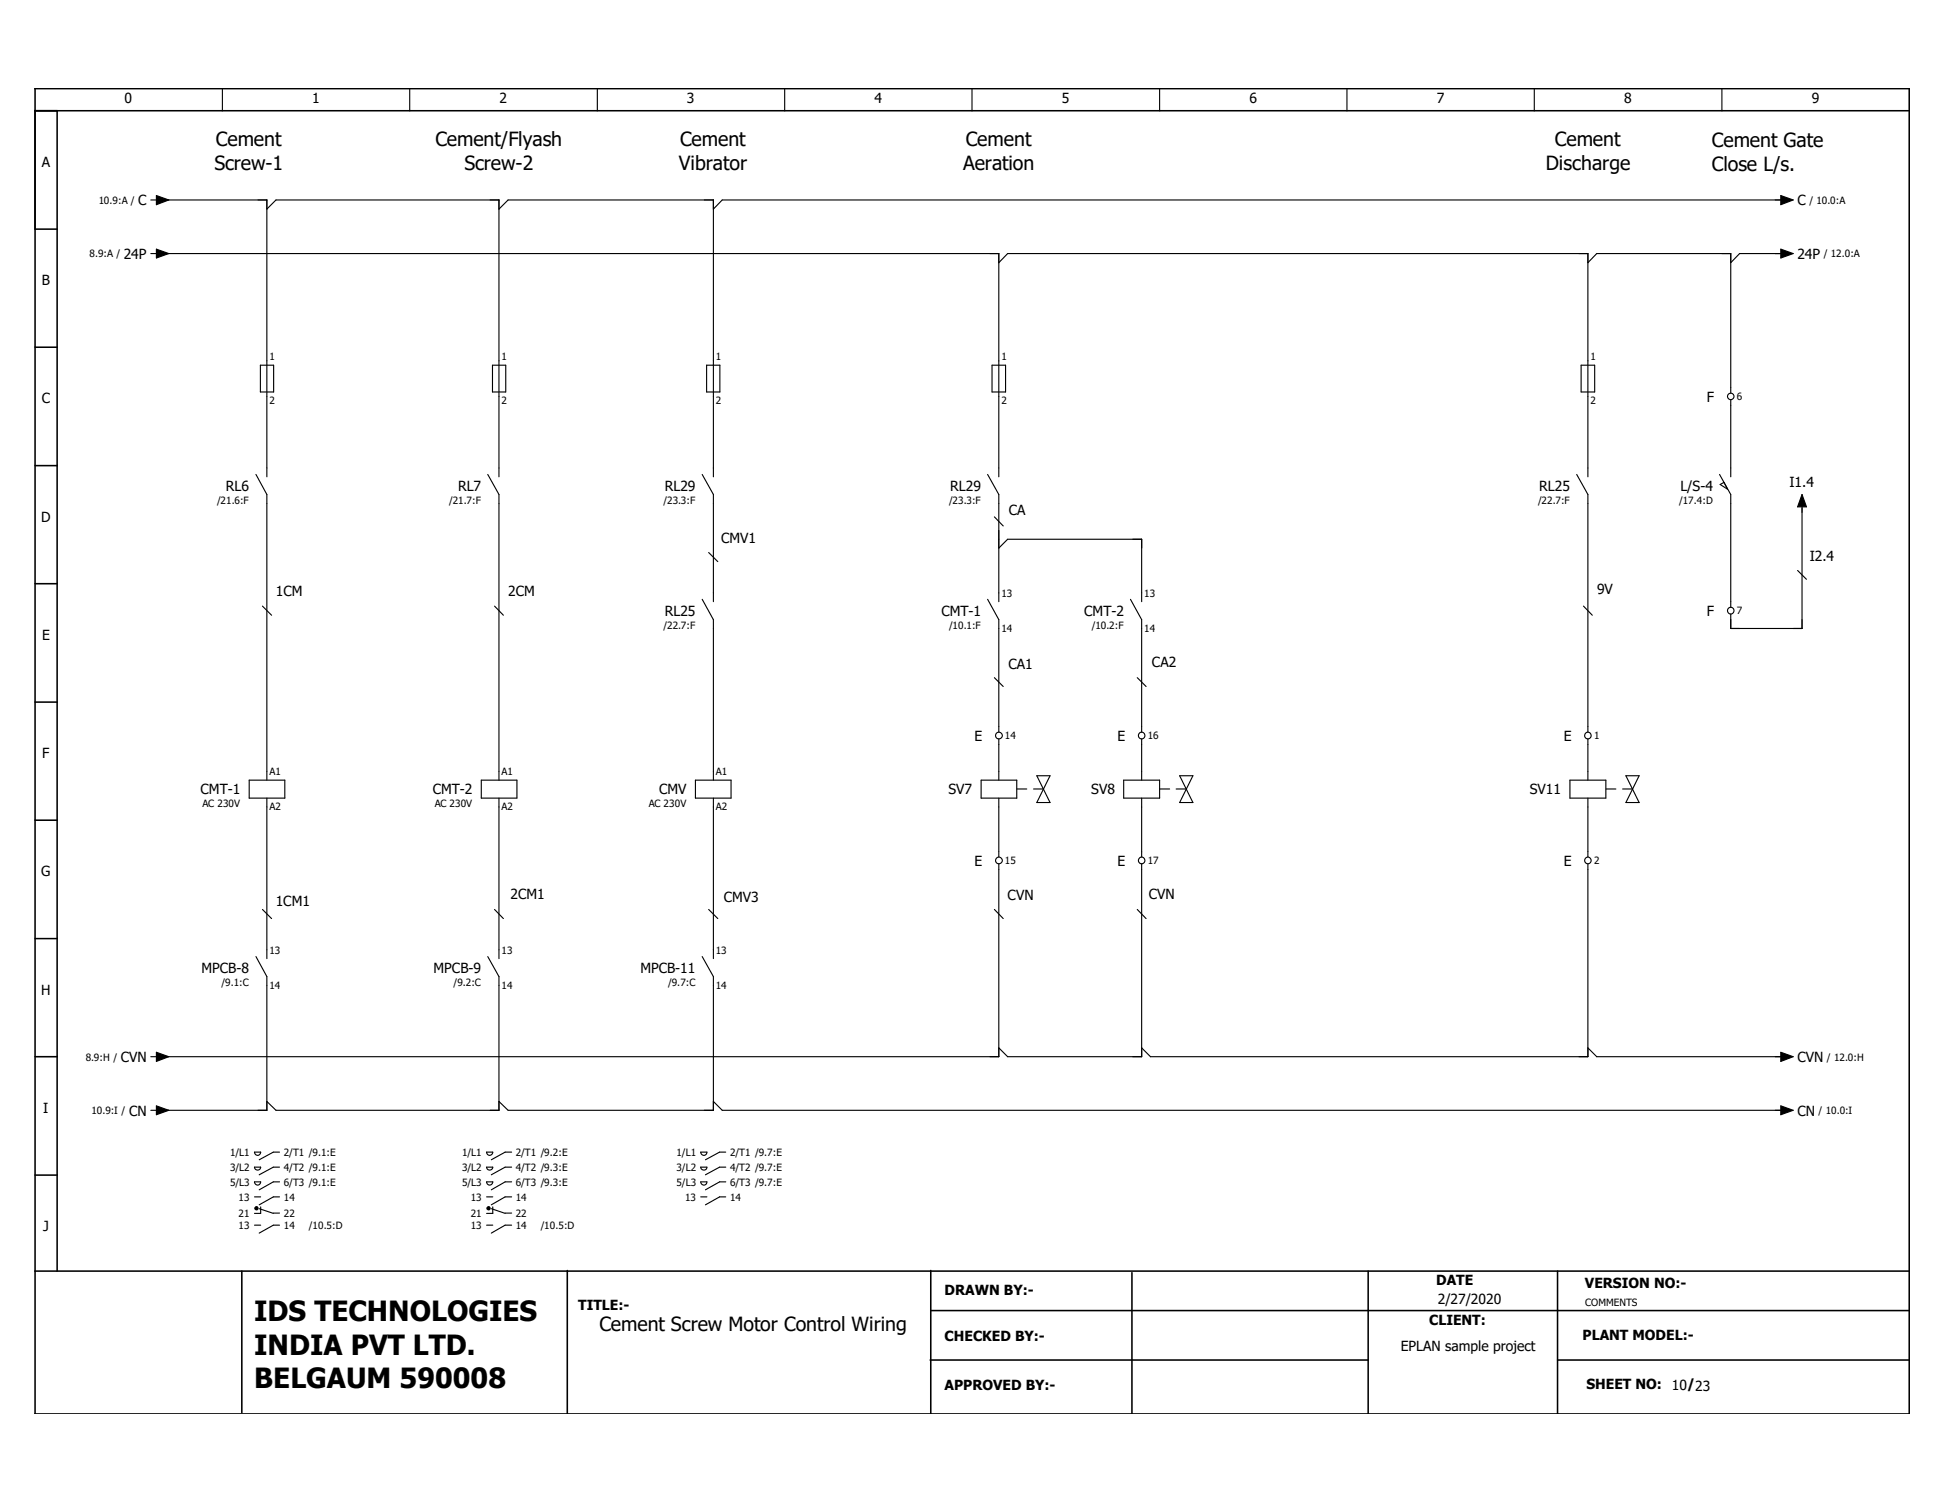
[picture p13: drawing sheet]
<svg xmlns="http://www.w3.org/2000/svg" width="279mm" height="216mm" viewBox="0 0 279 216" stroke-linecap="round" stroke-linejoin="round" font-family="sans-serif">
<defs><g id="words">
<g font-size="4">
<text x="36.5" y="189.9">IDS TECHNOLOGIES</text>
<text x="36.5" y="194.7">INDIA PVT LTD.</text>
<text x="36.5" y="199.5">BELGAUM 590008</text>
</g>
<g font-size="2.8">
<text x="31" y="21">Cement</text>
<text x="62.6" y="21">Cement/Flyash</text>
<text x="97.7" y="21">Cement</text>
<text x="138.8" y="21">Cement</text>
<text x="223.5" y="21">Cement</text>
<text x="246" y="21.2">Cement Gate</text>
<text x="30.8" y="24.4">Screw-1</text>
<text x="66.8" y="24.4">Screw-2</text>
<text x="97.6" y="24.4">Vibrator</text>
<text x="138.4" y="24.4">Aeration</text>
<text x="222.2" y="24.4">Discharge</text>
<text x="246" y="24.5">Close L/s.</text>
<text x="86.1" y="191.3">Cement Screw Motor Control Wiring</text>
</g>
<g font-size="2">
<text x="17.9" y="14.9">0</text>
<text x="44.9" y="14.9">1</text>
<text x="71.8" y="14.9">2</text>
<text x="98.7" y="14.9">3</text>
<text x="125.7" y="14.9">4</text>
<text x="152.6" y="14.9">5</text>
<text x="179.6" y="14.9">6</text>
<text x="206.5" y="14.9">7</text>
<text x="233.4" y="14.9">8</text>
<text x="260.4" y="14.9">9</text>
<text x="6" y="24">A</text>
<text x="19.9" y="29.5">C</text>
<text x="258.4" y="29.5">C</text>
<text x="6" y="41">B</text>
<text x="17.8" y="37.2">24P</text>
<text x="258.4" y="37.2">24P</text>
<text x="6" y="58">C</text>
<text x="245.3" y="57.7">F</text>
<text x="32.5" y="70.6">RL6</text>
<text x="65.8" y="70.6">RL7</text>
<text x="95.5" y="70.6">RL29</text>
<text x="136.6" y="70.6">RL29</text>
<text x="221.2" y="70.6">RL25</text>
<text x="241.5" y="70.6">L/S-4</text>
<text x="257.2" y="70">I1.4</text>
<text x="5.9" y="75">D</text>
<text x="145" y="74">CA</text>
<text x="103.6" y="78.1">CMV1</text>
<text x="260.1" y="80.6">I2.4</text>
<text x="39.7" y="85.7">1CM</text>
<text x="73" y="85.7">2CM</text>
<text x="95.5" y="88.5">RL25</text>
<text x="135.3" y="88.5">CMT-1</text>
<text x="155.8" y="88.5">CMT-2</text>
<text x="229.5" y="85.3">9V</text>
<text x="245.3" y="88.5">F</text>
<text x="6.1" y="92">E</text>
<text x="165.6" y="95.9">CA2</text>
<text x="144.9" y="96.1">CA1</text>
<text x="140.1" y="106.5">E</text>
<text x="160.6" y="106.5">E</text>
<text x="224.7" y="106.5">E</text>
<text x="6.1" y="109">F</text>
<text x="28.8" y="114.2">CMT-1</text>
<text x="62.2" y="114.2">CMT-2</text>
<text x="94.7" y="114.2">CMV</text>
<text x="136.3" y="114.2">SV7</text>
<text x="156.8" y="114.2">SV8</text>
<text x="219.9" y="114.2">SV11</text>
<text x="5.9" y="126">G</text>
<text x="140.1" y="124.5">E</text>
<text x="160.6" y="124.5">E</text>
<text x="224.7" y="124.5">E</text>
<text x="39.6" y="130.2">1CM1</text>
<text x="73.4" y="129.2">2CM1</text>
<text x="104" y="129.6">CMV3</text>
<text x="144.8" y="129.3">CVN</text>
<text x="165.1" y="129.2">CVN</text>
<text x="5.9" y="143">H</text>
<text x="29" y="139.8">MPCB-8</text>
<text x="62.3" y="139.8">MPCB-9</text>
<text x="92" y="139.8">MPCB-11</text>
<text x="17.4" y="152.7">CVN</text>
<text x="258.4" y="152.7">CVN</text>
<text x="6.2" y="160">I</text>
<text x="18.5" y="160.4">CN</text>
<text x="258.4" y="160.4">CN</text>
<text x="6.2" y="177">J</text>
<text x="206.4" y="184.7">DATE</text>
<text x="227.8" y="185.2">VERSION NO:-</text>
<text x="83.1" y="188.3">TITLE:-</text>
<text x="135.8" y="186.1">DRAWN BY:-</text>
<text x="205.4" y="190.4">CLIENT:</text>
<text x="206.7" y="187.5">2/27/2020</text>
<text x="135.8" y="192.8">CHECKED BY:-</text>
<text x="201.3" y="194.2">EPLAN sample project</text>
<text x="227.5" y="192.6">PLANT MODEL:-</text>
<text x="135.8" y="199.9">APPROVED BY:-</text>
<text x="228" y="199.6">SHEET NO:</text>
<text x="240.3" y="199.8">10/23</text>
</g>
<g font-size="1.4">
<text x="14.2" y="29.3">10.9:A /</text>
<text x="260.1" y="29.3">/ 10.0:A</text>
<text x="12.9" y="37">8.9:A /</text>
<text x="262.1" y="37">/ 12.0:A</text>
<text x="38.7" y="51.8">1</text>
<text x="72.1" y="51.8">1</text>
<text x="102.9" y="51.8">1</text>
<text x="143.9" y="51.8">1</text>
<text x="228.6" y="51.8">1</text>
<text x="38.7" y="58.1">2</text>
<text x="72.1" y="58.1">2</text>
<text x="102.9" y="58.1">2</text>
<text x="143.9" y="58.1">2</text>
<text x="228.6" y="58.1">2</text>
<text x="249.6" y="57.5">6</text>
<text x="31.2" y="72.4">/21.6:F</text>
<text x="64.6" y="72.4">/21.7:F</text>
<text x="95.4" y="72.4">/23.3:F</text>
<text x="136.4" y="72.4">/23.3:F</text>
<text x="221.1" y="72.4">/22.7:F</text>
<text x="241.3" y="72.4">/17.4:D</text>
<text x="143.9" y="85.8">13</text>
<text x="164.5" y="85.8">13</text>
<text x="249.6" y="88.3">7</text>
<text x="95.4" y="90.4">/22.7:F</text>
<text x="136.4" y="90.4">/10.1:F</text>
<text x="143.9" y="90.8">14</text>
<text x="156.9" y="90.4">/10.2:F</text>
<text x="164.5" y="90.8">14</text>
<text x="144.4" y="106.3">14</text>
<text x="165" y="106.3">16</text>
<text x="229.1" y="106.3">1</text>
<text x="38.7" y="111.4">A1</text>
<text x="72.1" y="111.4">A1</text>
<text x="102.9" y="111.4">A1</text>
<text x="29.1" y="116">AC 230V</text>
<text x="38.7" y="116.5">A2</text>
<text x="62.5" y="116">AC 230V</text>
<text x="72.1" y="116.5">A2</text>
<text x="93.3" y="116">AC 230V</text>
<text x="102.9" y="116.5">A2</text>
<text x="144.4" y="124.2">15</text>
<text x="165" y="124.2">17</text>
<text x="229.1" y="124.2">2</text>
<text x="38.7" y="137.1">13</text>
<text x="72.1" y="137.1">13</text>
<text x="102.9" y="137.1">13</text>
<text x="31.8" y="141.7">/9.1:C</text>
<text x="38.7" y="142.2">14</text>
<text x="65.2" y="141.7">/9.2:C</text>
<text x="72.1" y="142.2">14</text>
<text x="96" y="141.7">/9.7:C</text>
<text x="102.9" y="142.2">14</text>
<text x="12.3" y="152.4">8.9:H /</text>
<text x="262.6" y="152.4">/ 12.0:H</text>
<text x="13.2" y="160.1">10.9:I /</text>
<text x="261.4" y="160.1">/ 10.0:I</text>
<text x="33.1" y="166.2">1/L1</text>
<text x="40.8" y="166.2">2/T1 /9.1:E</text>
<text x="66.4" y="166.2">1/L1</text>
<text x="74.1" y="166.2">2/T1 /9.2:E</text>
<text x="97.2" y="166.2">1/L1</text>
<text x="104.9" y="166.2">2/T1 /9.7:E</text>
<text x="33.1" y="168.3">3/L2</text>
<text x="33.1" y="170.4">5/L3</text>
<text x="34.3" y="172.6">13</text>
<text x="40.8" y="172.6">14</text>
<text x="40.8" y="168.3">4/T2 /9.1:E</text>
<text x="40.8" y="170.4">6/T3 /9.1:E</text>
<text x="66.4" y="168.3">3/L2</text>
<text x="66.4" y="170.4">5/L3</text>
<text x="67.6" y="172.6">13</text>
<text x="74.1" y="172.6">14</text>
<text x="74.1" y="168.3">4/T2 /9.3:E</text>
<text x="74.1" y="170.4">6/T3 /9.3:E</text>
<text x="97.2" y="168.3">3/L2</text>
<text x="97.2" y="170.4">5/L3</text>
<text x="98.5" y="172.6">13</text>
<text x="104.9" y="172.6">14</text>
<text x="104.9" y="168.3">4/T2 /9.7:E</text>
<text x="104.9" y="170.4">6/T3 /9.7:E</text>
<text x="34.3" y="176.7">13</text>
<text x="34.3" y="174.9">21</text>
<text x="40.8" y="176.7">14</text>
<text x="40.8" y="174.9">22</text>
<text x="44.4" y="176.7">/10.5:D</text>
<text x="67.6" y="176.7">13</text>
<text x="67.6" y="174.9">21</text>
<text x="74.1" y="176.7">14</text>
<text x="74.1" y="174.9">22</text>
<text x="77.7" y="176.7">/10.5:D</text>
<text x="227.8" y="187.8">COMMENTS</text>
</g>
</g></defs>
<path d="M195.6 12.6l-190.6 190.6M4.9 170.6l46.2 32.6M4.9 203.1l.2 .1" fill="none" stroke="#fff" stroke-width=".14"/>
<g fill="none" stroke="#000" stroke-width=".16">
<path d="M32 12.7v3.2M58.9 12.7v3.2M85.9 12.7v3.2M112.8 12.7v3.2M139.7 12.7v3.2M166.7 12.7v3.2M193.6 12.7v3.2M220.5 12.7v3.2M247.5 12.7v3.2M21.7 28.7h.8M21.7 36.4h.8M22.5 28.1l1.8 .6-1.8 .7z"/>
<path d="M22.5 35.8l1.8 .6-1.8 .7zM23 28.7h15.4v39.8M23 36.4h120.6v32.1M38.4 30.1l1.3-1.4h32v39.8M71.7 30.1l1.3-1.4h29.5v39.8M143.6 37.8l1.2-1.4h83.4v32.1M228.2 37.8l1.3-1.4h19.3v20.1M255.9 28.1l1.8 .6-1.8 .7zM255.9 35.8l1.8 .6-1.8 .7zM256.5 28.7h-152.7l-1.3 1.4M256.5 36.4h-6.5l-1.2 1.4M37.4 52.5h1.9v3.8h-1.9z"/>
<path d="M70.8 52.5h1.9v3.8h-1.9zM101.6 52.5h1.9v3.8h-1.9zM142.6 52.5h1.9v3.8h-1.9zM227.2 52.5h2v3.8h-2zM248.8 57.4v11.1M36.8 68.2l1.6 2.9v41M70.1 68.2l1.6 2.9v41M100.9 68.2l1.6 2.9v15.4M101.9 79.4l1.3 1.3M141.9 68.2l1.7 2.9v15.4M142.9 74.3l1.3 1.3M143.6 78.8l1.2-1.3h19.3v9"/>
<path d="M226.6 68.2l1.6 2.9v34.1M247.1 68.2l1.7 2.9v16.2M247.2 69.6l.6-.3 .5 1zM259 72.9v17.4h-10.2v-2M259 71.1l.6 1.8h-1.2zM37.7 87.1l1.3 1.3M71.1 87.1l1.2 1.3M100.9 86.1l1.6 3v23M141.9 86.1l1.7 3v16.1M142.9 97.4l1.3 1.3M162.5 86.1l1.6 3v16.1M163.4 97.4l1.3 1.3"/>
<path d="M227.6 87.1l1.3 1.3M258.4 82l1.2 1.3M35.8 112.1h5.1v2.6h-5.1zM38.4 114.7v23.1M69.2 112.1h5.1v2.6h-5.1zM71.7 114.7v23.1M99.9 112.1h5.2v2.6h-5.2zM102.5 114.7v23.1M141 112.1h5.1v2.6h-5.1zM143.6 106.2v5.9M143.6 114.7v8.5M146.1 113.4h1.5"/>
<path d="M148.5 113.4h1.5M149 111.5h1.9l-1.9 3.9h1.9zM161.5 112.1h5.2v2.6h-5.2zM164.1 106.2v5.9M164.1 114.7v8.5M166.7 113.4h1.4M169 113.4h1.5M169.5 111.5h2l-2 3.9h2zM225.6 112.1h5.2v2.6h-5.2zM228.2 106.2v5.9M228.2 114.7v8.5M230.8 113.4h1.4"/>
<path d="M233.2 113.4h1.5M233.7 111.5h1.9l-1.9 3.9h1.9zM36.8 137.5l1.6 2.9v19.2h-15.4M37.7 130.7l1.3 1.3M70.1 137.5l1.6 2.9v19.2h-32l-1.3-1.3M71.1 130.7l1.2 1.3M100.9 137.5l1.6 2.9v19.2h-29.5l-1.3-1.3M101.9 130.7l1.3 1.3M142.9 130.7l1.3 1.3M143.6 124.2v27.7h-120.6M163.4 130.7l1.3 1.3M164.1 124.2v27.7h-19.3l-1.2-1.3"/>
<path d="M228.2 124.2v27.7h-62.8l-1.3-1.3M21.7 159.6h.8M21.7 151.9h.8M22.5 151.3l1.8 .6-1.8 .7zM22.5 159l1.8 .6-1.8 .6zM102.5 158.3l1.3 1.3h152.7M228.2 150.6l1.3 1.3h27M255.9 151.3l1.8 .6-1.8 .7zM255.9 159l1.8 .6-1.8 .6zM36.6 165.6h.9a.45 .45 0 0 1-.5 .5 .45 .45 0 0 1-.4-.5zM36.6 167.8h.9a.45 .45 0 0 1-.5 .4 .45 .45 0 0 1-.4-.4zM36.6 169.9h.9a.45 .45 0 0 1-.5 .4 .45 .45 0 0 1-.4-.4z"/>
<path d="M36.6 172h.9M36.6 176.1h.9M37.3 173.7l2 .7M37.5 173.5v.9h-.9M39.3 174.4h.9M40.2 165.6h-.9l-2 1.1M40.2 167.8h-.9l-2 1.1M40.2 169.9h-.9l-2 1.1M40.2 172h-.9l-2 1.2M40.2 176.1h-.9l-2 1.1M69.9 165.6h.9a.45 .45 0 0 1-.4 .5 .45 .45 0 0 1-.5-.5zM69.9 167.8h.9a.45 .45 0 0 1-.4 .4 .45 .45 0 0 1-.5-.4z"/>
<path d="M69.9 169.9h.9a.45 .45 0 0 1-.4 .4 .45 .45 0 0 1-.5-.4zM69.9 172h.9M69.9 176.1h.9M70.6 173.7l2 .7M70.8 173.5v.9h-.9M72.6 174.4h.9M73.5 165.6h-.9l-2 1.1M73.5 167.8h-.9l-2 1.1M73.5 169.9h-.9l-2 1.1M73.5 172h-.9l-2 1.2M73.5 176.1h-.9l-2 1.1M100.7 165.6h.9a.45 .45 0 0 1-.4 .5 .45 .45 0 0 1-.5-.5z"/>
<path d="M100.7 167.8h.9a.45 .45 0 0 1-.4 .4 .45 .45 0 0 1-.5-.4zM100.7 169.9h.9a.45 .45 0 0 1-.4 .4 .45 .45 0 0 1-.5-.4zM100.7 172h.9M104.3 165.6h-.9l-2 1.1M104.3 167.8h-.9l-2 1.1M104.3 169.9h-.9l-2 1.1M104.3 172h-.9l-2 1.2"/>
<circle cx="248.8" cy="57" r=".46"/>
<circle cx="248.7" cy="87.8" r=".48"/>
<circle cx="143.6" cy="105.7" r=".49"/>
<circle cx="164.1" cy="105.7" r=".48"/>
<circle cx="228.2" cy="105.7" r=".48"/>
<circle cx="143.6" cy="123.7" r=".49"/>
<circle cx="164.1" cy="123.7" r=".47"/>
<circle cx="228.2" cy="123.7" r=".47"/>
</g>
<g fill="none" stroke="#000" stroke-width=".22">
<path d="M5 15.9h269.4M5 12.7h269.4v190.5h-269.4zM8.2 15.9v166.8M5 32.9h3.2M5 49.9h3.2M5 66.9h3.2M5 83.9h3.2M5 100.9h3.2M5 117.9h3.2M5 134.9h3.2M5 151.9h3.2M5 168.9h3.2"/>
<path d="M5 182.7h269.4M34.8 182.7v20.4M81.5 182.6v20.6M133.7 195.5h62.9M133.8 182.6v20.6M133.8 188.4h140.6M162.7 182.9v20.3M196.6 182.7v20.5M223.9 182.7v20.5M223.9 195.5h50.5"/>
</g>
<g fill="#000">
<path d="M36.6 173.5l.1-.1a.3 .3 0 0 1 .3 0 .3 .3 0 0 1 .2 .3h-.3h.3a.31 .31 0 0 1-.4 .3 .31 .31 0 0 1-.2-.5z" fill-rule="evenodd"/>
<path d="M69.9 173.5l.2-.1a.3 .3 0 0 1 .3 0 .3 .3 0 0 1 .1 .3h-.3h.3a.31 .31 0 0 1-.4 .3 .31 .31 0 0 1-.2-.5z" fill-rule="evenodd"/>
</g>
<path d="M22.5 28.1l1.8 .6-1.8 .7zM22.5 35.8l1.8 .6-1.8 .7zM255.9 28.1l1.8 .6-1.8 .7zM255.9 35.8l1.8 .6-1.8 .7zM259 71.1l.6 1.8h-1.2zM22.5 159l1.8 .6-1.8 .6zM22.5 151.3l1.8 .6-1.8 .7zM255.9 159l1.8 .6-1.8 .6zM255.9 151.3l1.8 .6-1.8 .7z" fill="#000"/>
<use href="#words"/>
</svg>
